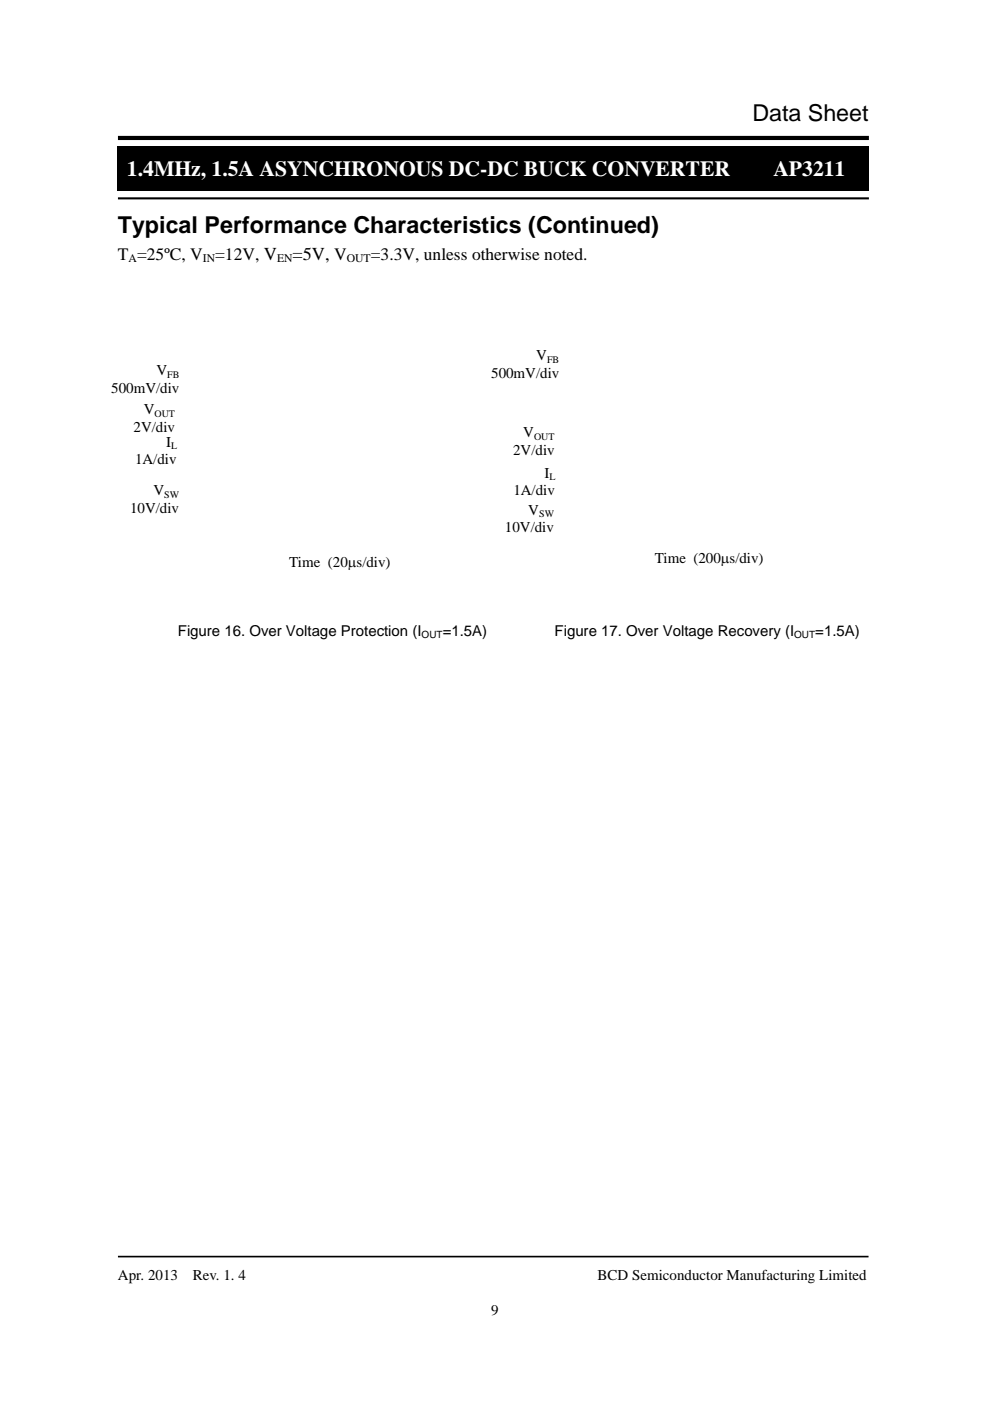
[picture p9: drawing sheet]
<svg xmlns="http://www.w3.org/2000/svg" width="210mm" height="297mm" viewBox="0 0 210 297" stroke-linecap="round" stroke-linejoin="round" font-family="sans-serif">
<defs><g id="words">
<g font-size="4.9">
<text x="159.6" y="25.6">Data Sheet</text>
<text x="25" y="49.3">Typical Performance Characteristics (Continued)</text>
</g>
<g font-size="4.6" fill="#fff">
<text x="26.9" y="37.3">1.4MHz, 1.5A ASYNCHRONOUS DC-DC BUCK CONVERTER</text>
<text x="164" y="37.3">AP3211</text>
</g>
<text font-size="3.9" x="62" y="55.1">=5V, V</text>
<g font-size="3.7">
<text x="25" y="55.1">T =25ºC, V</text>
<text x="45.6" y="55.1">=12V, V</text>
<text x="78.6" y="55.1">=3.3V, unless otherwise noted.</text>
</g>
<g font-size="3.2">
<text x="113.7" y="76.4">V</text>
<text x="23.6" y="83.3">500mV/div</text>
<text x="33.2" y="79.6">V</text>
<text x="104.2" y="80.1">500mV/div</text>
<text x="30.5" y="87.8">V</text>
<text x="28.3" y="91.5">2V/div</text>
<text x="35.2" y="94.7">I</text>
<text x="111" y="92.7">V</text>
<text x="28.6" y="98.4">1A/div</text>
<text x="108.8" y="96.4">2V/div</text>
<text x="115.5" y="101.2">I</text>
<text x="32.6" y="105">V</text>
<text x="108.9" y="104.9">1A/div</text>
<text x="27.6" y="108.7">10V/div</text>
<text x="107.1" y="112.8">10V/div</text>
<text x="112.1" y="109.1">V</text>
<text x="138.9" y="119.4">Time (200μs/div)</text>
<text x="61.4" y="120.2">Time (20μs/div)</text>
<text x="37.7" y="134.8">Figure 16. Over Voltage Protection (I</text>
<text x="93.9" y="134.8">=1.5A)</text>
<text x="117.6" y="134.8">Figure 17. Over Voltage Recovery (I</text>
<text x="172.9" y="134.8">=1.5A)</text>
<text x="25" y="271.4">Apr. 2013</text>
<text x="40.9" y="271.4">Rev. 1. 4</text>
<text x="126.7" y="271.4">BCD Semiconductor Manufacturing Limited</text>
<text x="104.2" y="278.7">9</text>
</g>
<g font-size="2.5">
<text x="27.3" y="55.6">A</text>
<text x="43" y="55.6">IN</text>
<text x="58.8" y="55.6">EN</text>
<text x="73.6" y="55.6">OUT</text>
</g>
<g font-size="2.1">
<text x="116" y="76.9">FB</text>
<text x="35.5" y="80.1">FB</text>
<text x="32.8" y="88.3">OUT</text>
<text x="36.3" y="95.2">L</text>
<text x="113.3" y="93.2">OUT</text>
<text x="116.5" y="101.8">L</text>
<text x="34.8" y="105.6">SW</text>
<text x="114.3" y="109.6">SW</text>
<text x="89.4" y="135.2">OUT</text>
<text x="168.4" y="135.2">OUT</text>
</g>
</g></defs>
<path d="M24.9 30.9h.2v.2h-.2zM26.9 33h155.5v5.3h-155.5zM184.2 30.9h.2v.2h-.2zM25.1 31.1h159.1v9.2h-159.1zM184.2 40.3h.2v.2h-.2z" fill="#000"/>
<path d="M24.9 31h159.5M25 31.1v9.4M184.3 31.1v9.4M24.9 40.4h159.3" fill="none" stroke="#000" stroke-width=".21"/>
<path d="M25 29.3h159.3" fill="none" stroke="#000" stroke-width=".88" stroke-linecap="butt"/>
<path d="M25 42.1h159.3" fill="none" stroke="#000" stroke-width=".44"/>
<path d="M25 266.4h159.2" fill="none" stroke="#000" stroke-width=".35"/>
<use href="#words"/>
</svg>
